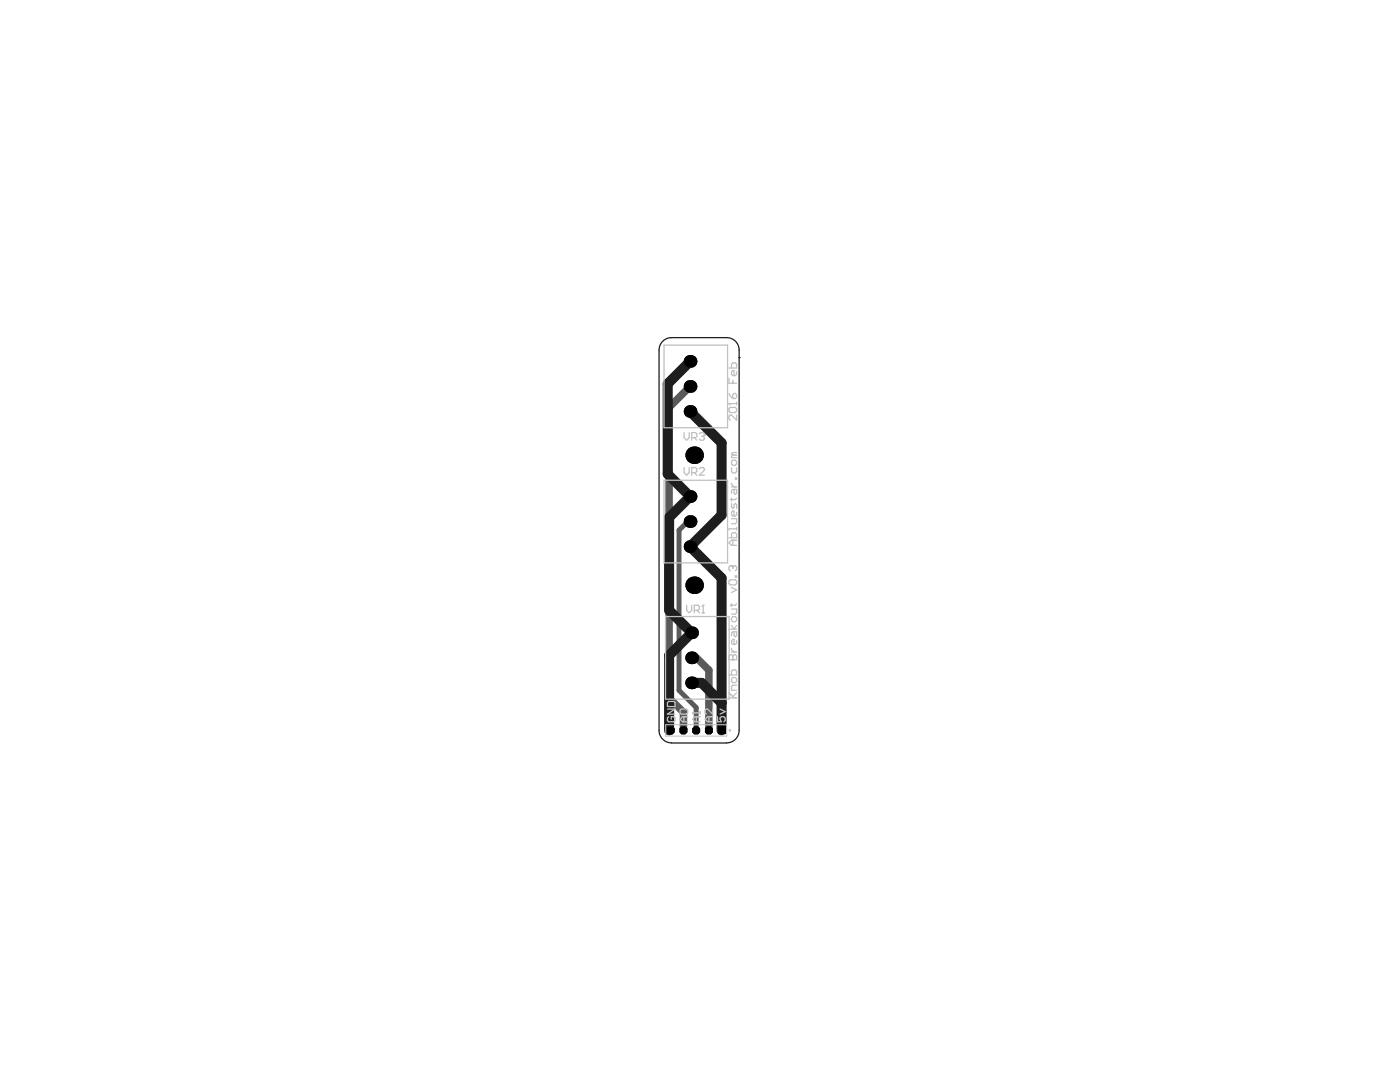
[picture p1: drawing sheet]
<svg xmlns="http://www.w3.org/2000/svg" width="279mm" height="216mm" viewBox="0 0 279 216" stroke-linecap="round" stroke-linejoin="round" font-family="sans-serif">
<path d="M137.3 104.1l-1.8 1.7v32l3.4 3.4v4.5M138.5 131.3h.5" fill="none" stroke="#5a5a5a" stroke-width=".99"/>
<path d="M137.3 104.1h.4M138.5 131.3l-.8 .7" fill="none" stroke="#5a5a5a" stroke-width=".51"/>
<path d="M137.7 77.1l-4.2 4.2v58l2.9 2.8v3.6M139 131.3l2.5 2.4v12" fill="none" stroke="#5a5a5a" stroke-width="1.5"/>
<g fill="#000">
<path d="M133.1 145.3l.4-.3h.7l.4 .3v.8l-.4 .4h-.7l-.4-.4z" fill-rule="evenodd"/>
<path d="M135.6 145.3l.4-.3h.8l.4 .3v.8l-.4 .4h-.8l-.4-.4z" fill-rule="evenodd"/>
<path d="M138.2 145.3l.3-.3h.8l.4 .3v.8l-.4 .4h-.8l-.3-.4z" fill-rule="evenodd"/>
<path d="M140.7 145.3l.4-.3h.8l.4 .3v.8l-.4 .4h-.8l-.4-.4z" fill-rule="evenodd"/>
<path d="M143.2 145h1.6v1.5h-1.6z" fill-rule="evenodd"/>
</g>
<g fill="#000">
<circle cx="137.7" cy="77.1" r="1.27"/>
<circle cx="137.7" cy="72.1" r="1.27"/>
<circle cx="137.7" cy="82.1" r="1.27"/>
<circle cx="137.7" cy="99.1" r="1.27"/>
<circle cx="138.5" cy="90.8" r="1.75"/>
<circle cx="137.7" cy="104.1" r="1.27"/>
<circle cx="137.7" cy="109.1" r="1.27"/>
<circle cx="138.5" cy="116.8" r="1.75"/>
<circle cx="138" cy="136.3" r="1.27"/>
<circle cx="138" cy="131.3" r="1.27"/>
<circle cx="138" cy="126.3" r="1.27"/>
</g>
<path d="M147.5 71.4h.1M147.5 69.9v75.8" fill="none" stroke="#1e1e1e" stroke-width=".25"/>
<path d="M138.5 136.3l-.8 .7" fill="none" stroke="#1e1e1e" stroke-width=".51"/>
<circle cx="137.7" cy="72.1" r=".25" fill="#1e1e1e"/>
<path d="M137.7 72.1l-4.4 4.5v18l4.4 4.5-4.2 4.2v18.5l4.5 4.5-4.5 4.5v14.9M137.7 82.1l6.3 6.3v14.4l-6.3 6.3 6.3 6.2v30.4M138.5 136.3h1.5l4 4" fill="none" stroke="#1e1e1e" stroke-width="2"/>
<path d="M147.5 69.9a2.49 2.49 0 0 0-2.5-2.5h-11a2.49 2.49 0 0 0-2.5 2.5v75.8a2.49 2.49 0 0 0 2.5 2.5M134 148.3h11M147.5 145.7a2.49 2.49 0 0 1-2.5 2.5" fill="none" stroke="#1e1e1e" stroke-width=".25"/>
<g fill="#000">
<path d="M133.1 145.3l.4-.3h.7l.4 .3v.8l-.4 .4h-.7l-.4-.4z" fill-rule="evenodd"/>
<path d="M135.6 145.3l.4-.3h.8l.4 .3v.8l-.4 .4h-.8l-.4-.4z" fill-rule="evenodd"/>
<path d="M138.2 145.3l.3-.3h.8l.4 .3v.8l-.4 .4h-.8l-.3-.4z" fill-rule="evenodd"/>
<path d="M140.7 145.3l.4-.3h.8l.4 .3v.8l-.4 .4h-.8l-.4-.4z" fill-rule="evenodd"/>
<path d="M143.2 145h1.6v1.5h-1.6z" fill-rule="evenodd"/>
</g>
<g fill="#000">
<circle cx="137.7" cy="77.1" r="1.27"/>
<circle cx="137.7" cy="72.1" r="1.27"/>
<circle cx="137.7" cy="82.1" r="1.27"/>
<circle cx="137.7" cy="99.1" r="1.27"/>
<circle cx="138.5" cy="90.8" r="1.75"/>
<circle cx="137.7" cy="104.1" r="1.27"/>
<circle cx="137.7" cy="109.1" r="1.27"/>
<circle cx="138.5" cy="116.8" r="1.75"/>
<circle cx="138" cy="136.3" r="1.27"/>
<circle cx="138" cy="131.3" r="1.27"/>
<circle cx="138" cy="126.3" r="1.27"/>
</g>
<path d="M132.8 144.6h12.2v2.3h-12.2z" fill="none" stroke="#c0c0c0" stroke-width=".2"/>
<g fill="none" stroke="#c0c0c0" stroke-width=".25">
<path d="M132.5 68.9h12.7v16.5h-12.7zM145.5 75.5v1h1.5M145.5 73.4h1.5v-.7l-.3-.3h-.5l-.2 .3v.7M145.5 78.5l.2 .5 .5 .5M146.2 76v.5M146.5 78.5h.2l.3 .3v.5l-.3 .2h-.5v-.7zM147 74.2v.5l-.3 .3h-.5l-.2-.3v-.5l.2-.3h.3v1.1M132.5 95.8h12.7v16.5h-12.7zM136.5 86.3v1l.5 .5 .5-.5v-1M136.5 93.3v1l.5 .5 .5-.5v-1M138 87.3h.8l.3-.2v-.5l-.3-.3h-.8v1.5M138 94.3h.8l.3-.2v-.6l-.3-.2h-.8v1.5"/>
<path d="M138.6 87.3l.5 .5M138.6 94.3l.5 .5M139.6 86.6l.2-.3h.5l.3 .3v.2M139.6 93.5l.2-.2h.5l.3 .2v.3l-1 1h1M140.1 87.1h.2M140.3 87.1l.3 .2v.3l-.3 .2h-.5l-.2-.2M140.6 86.8h.1M140.6 86.8l-.3 .3M145.5 80.5h.1M145.5 81.5l.2-.2h1l.3 .2v.6l-.3 .2h-1l-.2-.2zM145.5 80.5h1.5M145.5 80.5l.2 .3"/>
<path d="M146 92.1l.2-.3h.5l.3 .3v.5l-.3 .2h-.5l-.2-.2zM146 93.3v.8l.2 .3h.5l.3-.3v-.8M146 96.4v.2l.5 .5M146 99.4v.5M146 97.1h1M146.2 90.8l-.2 .3v.2h1M146.2 90.8h.8M146.5 97.7v.7l.2 .3 .3-.3v-.7h-.8l-.2 .2v.5M146.7 95.4h.3v.2h-.3zM147 82.8v1l-1-1h-.3l-.2 .3v.5l.2 .2M147 80.3v.5M147 99.4l-.3 .3h-1"/>
<path d="M147 90.3h-.8l-.2 .3 .2 .2M145.5 115.9l.2-.2h1l.3 .2v.5l-.3 .3h-1l-.2-.3zM145.5 107.3h1.5v-.8l-.3-.2h-.5l-.2 .2v.8M146 112.9h.1M146 112.9h-.3l-.2 .3v.5l.2 .2M146 100.4v.8l.2 .3 .3-.3v-.5l.2-.3 .3 .3v.8M146 103.5h1v.7l-.3 .3h-.7M146 117.2l1 .5-1 .5M146 112.9l.2 .3M146.2 113.2l.3-.3h.2l.3 .3v.5l-.3 .2M146.2 107.8v1M146.2 113.2v.2"/>
<path d="M146.7 114.9h.3v.3h-.3zM147 105.5h-1.5v.3M147 102.2v.5l-.3 .3h-.5l-.2-.3v-.5l.2-.2h.3v1M147 105.3v.5M147 107.8h-1l-.5 .5 .5 .5h1M132.8 123h12.7v16.5h-12.7zM137 120.8v1l.5 .5 .5-.5v-1M138.6 121.8h.7l.3-.3v-.5l-.3-.2h-.7v1.5M139.1 121.8l.5 .5M140.1 122.3h.5M140.3 120.8h.1M140.3 120.8l-.2 .2"/>
<path d="M140.3 120.8v1.5M145.5 139.3h1.5M145.5 138.2l1 1.1M145.5 134.7h1.5v-.8l-.3-.2h-.5l-.2 .2v.8M145.5 130.9l.2-.3h.3l.2 .3M145.5 125.6h1.5M146 123.3l.2-.3h.5l.3 .3v.5l-.3 .3h-.5l-.2-.3zM146 120.5v.5M146 129.4v.2l.5 .5M146 135.4l.2-.2h.5l.3 .2v.6l-.3 .2h-.5l-.2-.2zM146 121.5h1v.8l-.3 .2h-.7M146 130.1h1"/>
<path d="M146 124.8l.5 .8 .5-.8M146.2 131.6h.1M146.2 130.9l.3-.3h.2l.3 .3v.7h-1.5M146.2 130.9v.7M146.5 126.1v.7l.2 .3 .3-.3v-.7h-.8l-.2 .2v.5M147 120.5l-.3 .3h-1M147 138.2l-.8 .8M147 136.7h-.8l-.2 .3v.7h1M147 127.8v.5l-.3 .3h-.5l-.2-.3v-.5l.2-.2h.3v1M133.2 140.2l.3-.2h1l.2 .2v.8h-1.5zM133.2 141.5h1.5l-1.5 1h1.5M133.5 143l-.3 .3v.5l.3 .2h1l.2-.2v-.5l-.2-.3h-.5v.5"/>
<path d="M135.7 141.7l.3-.2h1l.2 .2v.5l-.2 .3h-1l-.3-.3zM136.5 143v1M137.2 143h-1l-.5 .5 .5 .5h1M138.2 142.2h.1M138.2 142.2h1.5M138.2 142.2l.3 .3M139 143v1M139.7 143h-1l-.5 .5 .5 .5h1M139.7 142v.5M141.5 143v1M142.2 143h-1l-.5 .5 .5 .5h1M142.2 141.5v1l-1-1h-.2l-.3 .2v.5l.3 .3"/>
<path d="M143.2 143v1h.8l-.3-.5v-.2l.3-.3h.5l.2 .3v.5l-.2 .2M143.7 141.5l1 .5-1 .5"/>
<circle cx="145.7" cy="145.7" r=".13"/>
</g>
</svg>
